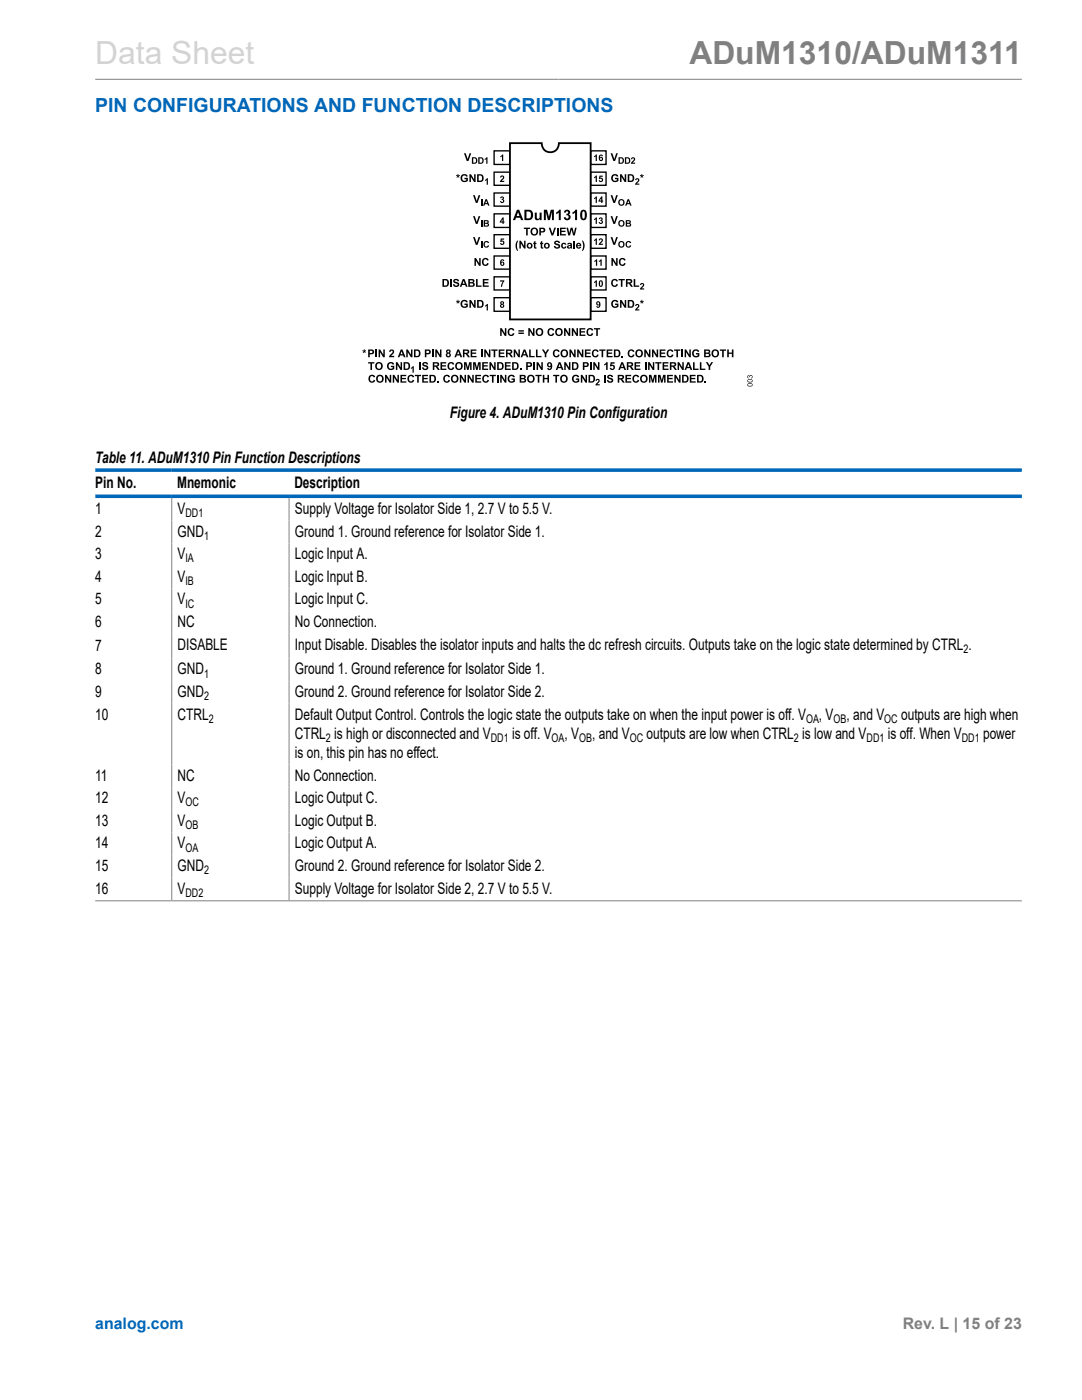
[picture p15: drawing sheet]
<svg xmlns="http://www.w3.org/2000/svg" width="216mm" height="279mm" viewBox="0 0 216 279" stroke-linecap="round" stroke-linejoin="round" font-family="sans-serif">
<defs><g id="words">
<text font-size="6.3" fill="#d3d3d3" x="19" y="12.7">Data Sheet</text>
<text font-size="6.3" fill="#808080" x="137.6" y="12.7">ADuM1310/ADuM1311</text>
<text font-size="3.9" fill="#0067b8" x="19" y="22.3">PIN CONFIGURATIONS AND FUNCTION DESCRIPTIONS</text>
<g font-size="3.2">
<text x="89.8" y="83.4">Figure 4. ADuM1310 Pin Configuration</text>
<text x="19" y="92.5">Table 11. ADuM1310 Pin Function Descriptions</text>
<text x="19" y="97.4">Pin No.</text>
<text x="35.3" y="97.4">Mnemonic</text>
<text x="58.7" y="97.4">Description</text>
<text x="19" y="102.6">1</text>
<text x="19" y="107.1">2</text>
<text x="35.4" y="102.6">V</text>
<text x="35.4" y="107.1">GND</text>
<text x="58.8" y="107.1">Ground 1. Ground reference for Isolator Side 1.</text>
<text x="58.8" y="102.6">Supply Voltage for Isolator Side 1, 2.7 V to 5.5 V.</text>
<text x="19" y="111.6">3</text>
<text x="35.4" y="111.6">V</text>
<text x="58.8" y="111.6">Logic Input A.</text>
<text x="19" y="116.1">4</text>
<text x="35.4" y="116.1">V</text>
<text x="58.8" y="116.1">Logic Input B.</text>
<text x="19" y="120.6">5</text>
<text x="19" y="125.1">6</text>
<text x="35.4" y="120.6">V</text>
<text x="35.4" y="125.1">NC</text>
<text x="58.8" y="120.6">Logic Input C.</text>
<text x="58.8" y="125.1">No Connection.</text>
<text x="19" y="129.9">7</text>
<text x="35.4" y="129.7">DISABLE</text>
<text x="58.8" y="129.7">Input Disable. Disables the isolator inputs and halts the dc refresh circuits. Outputs take on the logic state determined by CTRL .</text>
<text x="19" y="134.6">8</text>
<text x="35.4" y="134.6">GND</text>
<text x="58.8" y="134.6">Ground 1. Ground reference for Isolator Side 1.</text>
<text x="19" y="143.6">10</text>
<text x="19" y="139.1">9</text>
<text x="35.4" y="143.6">CTRL</text>
<text x="35.4" y="139.1">GND</text>
<text x="58.8" y="139.1">Ground 2. Ground reference for Isolator Side 2.</text>
<text x="58.8" y="143.6">Default Output Control. Controls the logic state the outputs take on when the input power is off. V</text>
<text x="163.4" y="143.6">, V</text>
<text x="168.9" y="143.6">, and V</text>
<text x="179.8" y="143.6">outputs are high when</text>
<text x="58.8" y="147.4">CTRL is high or disconnected and V</text>
<text x="102.2" y="147.4">is off. V</text>
<text x="112.7" y="147.4">, V</text>
<text x="118.1" y="147.4">, and V</text>
<text x="129" y="147.4">outputs are low when CTRL is low and V</text>
<text x="177.1" y="147.4">is off. When V</text>
<text x="196.2" y="147.4">power</text>
<text x="19" y="155.8">11</text>
<text x="35.4" y="155.8">NC</text>
<text x="58.8" y="151.3">is on, this pin has no effect.</text>
<text x="58.8" y="155.8">No Connection.</text>
<text x="19" y="160.3">12</text>
<text x="35.4" y="160.3">V</text>
<text x="58.8" y="160.3">Logic Output C.</text>
<text x="19" y="164.8">13</text>
<text x="35.4" y="164.8">V</text>
<text x="58.8" y="164.8">Logic Output B.</text>
<text x="19" y="169.3">14</text>
<text x="19" y="173.8">15</text>
<text x="35.4" y="169.3">V</text>
<text x="35.4" y="173.8">GND</text>
<text x="58.8" y="169.3">Logic Output A.</text>
<text x="58.8" y="173.8">Ground 2. Ground reference for Isolator Side 2.</text>
<text x="19" y="178.3">16</text>
<text x="35.4" y="178.3">V</text>
<text x="58.8" y="178.3">Supply Voltage for Isolator Side 2, 2.7 V to 5.5 V.</text>
</g>
<text font-size="3.2" fill="#0067b8" x="19" y="265.3">analog.com</text>
<text font-size="3.2" fill="#808080" x="180.1" y="265.3">Rev. L | 15 of 23</text>
<g font-size="2.4">
<text x="37" y="103.2">DD1</text>
<text x="40.7" y="107.7">1</text>
<text x="37" y="112.2">IA</text>
<text x="37" y="116.8">IB</text>
<text x="37" y="121.3">IC</text>
<text x="192.2" y="130.3">2</text>
<text x="40.7" y="135.2">1</text>
<text x="40.7" y="139.8">2</text>
<text x="41.6" y="144.3">2</text>
<text x="65" y="148.1">2</text>
<text x="97.9" y="148.1">DD1</text>
<text x="110.1" y="148.1">OA</text>
<text x="115.6" y="148.1">OB</text>
<text x="125.7" y="148.1">OC</text>
<text x="158.4" y="148.1">2</text>
<text x="160.8" y="144.3">OA</text>
<text x="166.3" y="144.3">OB</text>
<text x="172.9" y="148.1">DD1</text>
<text x="176.5" y="144.3">OC</text>
<text x="191.9" y="148.1">DD1</text>
<text x="37" y="160.9">OC</text>
<text x="37" y="165.4">OB</text>
<text x="37" y="170">OA</text>
<text x="37" y="179">DD2</text>
<text x="40.7" y="174.5">2</text>
</g>
</g></defs>
<path d="M19 15.8h184.9" fill="none" stroke="#808080" stroke-width=".2"/>
<path d="M98.6 30.1h3.2v2.7h-3.2z" fill="#fff"/>
<path d="M98.6 30.1h3.2v2.7h-3.2z" fill="none" stroke="#000" stroke-width=".27"/>
<g fill="#000">
<path d="M92.6 30.6h.3l.4 1.1 .4-1.1h.3l-.5 1.5h-.4zM96.7 31.7l.4-.3h.2v1.3h-.3v-1l-.3 .2zM99.8 31.2l.4-.4h.2v1.3h-.2v-.9l-.4 .2z"/>
<path d="M94.2 31.4h.4a.65 .65 0 0 1 .6 .6 .65 .65 0 0 1-.5 .7h-.5zM94.4 31.6v.9a.44 .44 0 0 0 .6-.5 .44 .44 0 0 0-.6-.4z"/>
<path d="M95.4 31.4h.5a.65 .65 0 0 1 .6 .6 .65 .65 0 0 1-.6 .7h-.5zM95.7 31.6v.9a.44 .44 0 0 0 .5-.5 .44 .44 0 0 0-.5-.4z"/>
</g>
<path d="M98.6 34.4h3.2v2.6h-3.2z" fill="#fff"/>
<path d="M98.6 34.4h3.2v2.6h-3.2z" fill="none" stroke="#000" stroke-width=".27"/>
<g fill="#000">
<path d="M91.1 34.9l.2 .1v-.3h.2l-.1 .3 .3-.1 .1 .2-.3 .1 .2 .2-.2 .1-.1-.3-.2 .3-.1-.1 .2-.2-.3-.1zM92.1 34.9a.73 .73 0 0 1 1.2 .3l-.3 .1a.5 .5 0 0 0-.6-.1 .5 .5 0 0 0-.2 .7 .5 .5 0 0 0 .7 .1l.1-.2h-.3v-.3h.6v.6a.85 .85 0 0 1-1.2 .1 .85 .85 0 0 1 0-1.3zM93.7 34.8h.3l.6 1v-1h.3v1.5h-.3l-.6-1v1h-.3zM96.8 35.9l.3-.3h.3v1.3h-.3v-1l-.3 .2zM99.9 35.1a.47 .47 0 0 1 .7 .2 .47 .47 0 0 1-.4 .7l-.1 .1h.5v.2h-.9l.1-.2a.71 .71 0 0 0 .5-.8l-.5 .1z"/>
<path d="M95.2 34.8h.6a.78 .78 0 0 1 .7 .7 .78 .78 0 0 1-.7 .8h-.6zM95.5 35v1.1a.53 .53 0 0 0 .7-.6 .53 .53 0 0 0-.7-.5z"/>
</g>
<path d="M98.6 38.5h3.2v2.6h-3.2z" fill="#fff"/>
<path d="M98.6 38.5h3.2v2.6h-3.2z" fill="none" stroke="#000" stroke-width=".27"/>
<g fill="#000">
<path d="M94.4 39h.3l.4 1.1 .4-1.1h.3l-.5 1.5h-.4zM96 39.8h.2v1.2h-.2zM99.9 39.3a.35 .35 0 0 1 .5 0 .35 .35 0 0 1 0 .5 .41 .41 0 0 1 0 .7 .41 .41 0 0 1-.6-.3l.2-.1a.2 .2 0 0 0 .3 .2 .2 .2 0 0 0 .1-.3 .2 .2 0 0 0-.3-.1v-.2a.16 .16 0 0 0 .2-.1 .16 .16 0 0 0-.2-.2l-.1 .2-.2-.1z"/>
<path d="M96.9 39.8h.3l.5 1.2h-.3l-.1-.2h-.5l-.1 .2h-.3zM97 40.1l-.2 .4h.4z"/>
</g>
<path d="M98.6 42.7h3.2v2.7h-3.2z" fill="#fff"/>
<path d="M98.6 42.7h3.2v2.7h-3.2z" fill="none" stroke="#000" stroke-width=".27"/>
<g fill="#000">
<path d="M94.4 43.1h.3l.4 1.2 .4-1.2h.3l-.5 1.6h-.4zM96 43.9h.2v1.3h-.2z"/>
<path d="M96.5 43.9l.8 .1a.31 .31 0 0 1 .2 .3 .31 .31 0 0 1-.2 .2 .4 .4 0 0 1 .2 .6 .4 .4 0 0 1-.5 .1h-.5zM96.8 44.1v.3h.5l-.1-.2zM96.8 44.7v.3l.5-.1-.1-.2z"/>
<path d="M100.3 43.4h.2v.8h.2l-.2 .5h-.2v-.3h-.6v-.2zM100.3 43.8l-.3 .4h.3z"/>
</g>
<path d="M117.9 30.1h3v2.7h-3z" fill="#fff"/>
<path d="M117.9 30.1h3v2.7h-3z" fill="none" stroke="#000" stroke-width=".27"/>
<g fill="#000">
<path d="M118.5 31.2l.4-.4h.2v1.3h-.2v-.9l-.4 .2zM121.8 30.6h.4l.4 1.1 .4-1.1h.3l-.6 1.5h-.3zM126 31.5a.47 .47 0 0 1 .7 .2 .47 .47 0 0 1-.4 .6l-.1 .2h.5v.2h-.8l.1-.3a.71 .71 0 0 0 .4-.8l-.5 .2z"/>
<path d="M119.6 31l.5-.1 .2 .3-.4-.1-.2 .3a.42 .42 0 0 1 .6 .3 .42 .42 0 0 1-.4 .5 .42 .42 0 0 1-.4-.5zM119.7 31.7a.25 .25 0 0 0 .5 0 .25 .25 0 0 0-.5 0z"/>
<path d="M123.4 31.4h.5a.65 .65 0 0 1 .6 .6 .65 .65 0 0 1-.6 .7h-.5zM123.7 31.6v.9a.44 .44 0 0 0 .5-.5 .44 .44 0 0 0-.5-.4z"/>
<path d="M124.7 31.4h.5a.65 .65 0 0 1 .6 .6 .65 .65 0 0 1-.6 .7h-.5zM124.9 31.6v.9a.44 .44 0 0 0 .6-.5 .44 .44 0 0 0-.6-.4z"/>
</g>
<path d="M117.9 34.4h3v2.6h-3z" fill="#fff"/>
<path d="M117.9 34.4h3v2.6h-3z" fill="none" stroke="#000" stroke-width=".27"/>
<g fill="#000">
<path d="M118.5 35.3l.4-.3h.2v1.3h-.2v-.9l-.4 .2zM119.6 35h.7v.3h-.5v.2a.43 .43 0 0 1 .5 .3 .43 .43 0 0 1-.3 .5 .43 .43 0 0 1-.5-.3h.2l.1 .1a.22 .22 0 0 0 .3-.1 .22 .22 0 0 0-.1-.3 .22 .22 0 0 0-.3 0h-.2zM122.2 34.9a.73 .73 0 0 1 1.2 .3l-.3 .1a.5 .5 0 0 0-.7-.1 .5 .5 0 0 0-.1 .7 .5 .5 0 0 0 .6 .1l.2-.2-.4-.1v-.2h.7v.6a.85 .85 0 0 1-1.2 .1 .85 .85 0 0 1 0-1.3zM123.7 34.8h.3l.7 1v-1h.3v1.5h-.4l-.6-1v1h-.3zM126.9 35.7a.47 .47 0 0 1 .7 .2 .47 .47 0 0 1-.4 .6l-.1 .1h.5v.3h-.9l.1-.3a.71 .71 0 0 0 .5-.8l-.6 .1zM127.8 34.9l.2 .1v-.3h.2l-.1 .3 .3-.1 .1 .2-.3 .1 .2 .2-.2 .1-.1-.3-.2 .3-.1-.1 .2-.2-.3-.1z"/>
<path d="M125.3 34.8h.5a.78 .78 0 0 1 .8 .7 .78 .78 0 0 1-.8 .8h-.5zM125.6 35v1.1a.53 .53 0 0 0 .6-.6 .53 .53 0 0 0-.6-.5z"/>
</g>
<path d="M117.9 38.5h3v2.6h-3z" fill="#fff"/>
<path d="M117.9 38.5h3v2.6h-3z" fill="none" stroke="#000" stroke-width=".27"/>
<g fill="#000">
<path d="M118.5 39.5l.4-.3h.2v1.3h-.2v-.9l-.4 .2zM121.8 39h.4l.4 1.1 .4-1.1h.3l-.6 1.5h-.3z"/>
<path d="M120 39.2h.2v.8h.2l-.2 .5h-.2v-.3h-.6v-.2zM120 39.6l-.3 .4h.3z"/>
<path d="M123.4 40.4a.66 .66 0 0 1 1.3 0 .66 .66 0 0 1-1.3 0zM123.7 40.1a.41 .41 0 0 0 0 .6 .41 .41 0 0 0 .6-.1v-.5l-.3-.1z"/>
<path d="M125.2 39.8h.3l.5 1.2h-.2l-.2-.2h-.5l-.1 .2h-.3zM125.4 40.1l-.2 .4h.4z"/>
</g>
<path d="M117.9 42.7h3v2.7h-3z" fill="#fff"/>
<path d="M117.9 42.7h3v2.7h-3z" fill="none" stroke="#000" stroke-width=".27"/>
<g fill="#000">
<path d="M118.5 43.7l.4-.3h.2v1.3h-.2v-1l-.4 .2zM119.6 43.5a.35 .35 0 0 1 .5 0 .35 .35 0 0 1 0 .5 .41 .41 0 0 1 0 .7 .41 .41 0 0 1-.6-.4h.2a.2 .2 0 0 0 .3 .1 .2 .2 0 0 0 .1-.2 .2 .2 0 0 0-.3-.1v-.2a.16 .16 0 0 0 .2-.1 .16 .16 0 0 0-.1-.2l-.2 .2-.2-.1zM121.8 43.1h.4l.4 1.2 .4-1.2h.3l-.6 1.6h-.3z"/>
<path d="M123.4 44.6a.66 .66 0 0 1 1.3 0 .66 .66 0 0 1-1.3 0zM123.7 44.2a.41 .41 0 0 0 0 .7 .41 .41 0 0 0 .6-.1v-.6l-.3-.1z"/>
<path d="M124.9 43.9l.8 .1a.31 .31 0 0 1 .2 .3 .31 .31 0 0 1-.2 .2 .4 .4 0 0 1 .2 .6 .4 .4 0 0 1-.6 .1h-.4zM125.1 44.1v.3h.5v-.2zM125.1 44.7v.3l.6-.1-.1-.2z"/>
</g>
<path d="M98.6 46.8h3.2v2.8h-3.2z" fill="#fff"/>
<path d="M98.6 46.8h3.2v2.8h-3.2z" fill="none" stroke="#000" stroke-width=".27"/>
<path d="M94.4 47.3h.3l.4 1.2 .4-1.2h.3l-.5 1.6h-.4zM96 48.1h.2v1.3h-.2zM96.6 48.3l.7-.2 .3 .4h-.3l-.1-.1a.4 .4 0 0 0-.5 .4 .4 .4 0 0 0 .5 .3l.1-.2 .3 .1a.63 .63 0 0 1-1 .3 .63 .63 0 0 1 0-1zM99.9 47.6h.7v.2h-.5v.2a.43 .43 0 0 1 .5 .4 .43 .43 0 0 1-.3 .5 .43 .43 0 0 1-.5-.4h.2l.1 .1a.22 .22 0 0 0 .3-.1 .22 .22 0 0 0-.1-.2 .22 .22 0 0 0-.3 0h-.2z" fill="#000"/>
<path d="M117.9 46.8h3v2.8h-3z" fill="#fff"/>
<path d="M117.9 46.8h3v2.8h-3z" fill="none" stroke="#000" stroke-width=".27"/>
<g fill="#000">
<path d="M118.5 47.9l.4-.3h.2v1.3h-.2v-1l-.4 .2zM119.6 47.7a.47 .47 0 0 1 .7 .2 .47 .47 0 0 1-.4 .6l-.1 .1h.5v.3h-.9l.1-.3a.71 .71 0 0 0 .5-.8l-.5 .2zM121.8 47.3h.4l.4 1.2 .4-1.2h.3l-.6 1.6h-.3zM125 48.3l.6-.2 .3 .4h-.2l-.1-.1a.4 .4 0 0 0-.5 .4 .4 .4 0 0 0 .5 .3l.1-.2 .2 .1a.63 .63 0 0 1-.9 .3 .63 .63 0 0 1 0-1z"/>
<path d="M123.4 48.8a.66 .66 0 0 1 1.3 0 .66 .66 0 0 1-1.3 0zM123.7 48.4a.41 .41 0 0 0 0 .7 .41 .41 0 0 0 .6-.1v-.6l-.3-.1z"/>
</g>
<path d="M98.6 51.1h3.2v2.6h-3.2z" fill="#fff"/>
<path d="M98.6 51.1h3.2v2.6h-3.2z" fill="none" stroke="#000" stroke-width=".27"/>
<g fill="#000">
<path d="M94.7 51.5h.3l.6 1v-1h.3v1.6h-.3l-.6-1.1v1.1h-.3zM96.4 51.7a.68 .68 0 0 1 1.1 .2l-.3 .1-.1-.2a.48 .48 0 0 0-.6 .5 .48 .48 0 0 0 .6 .4l.1-.2 .3 .1a.74 .74 0 0 1-1.1 .4 .74 .74 0 0 1-.2-1.2z"/>
<path d="M99.9 51.9l.5-.1 .2 .3-.4-.1-.2 .3a.42 .42 0 0 1 .6 .3 .42 .42 0 0 1-.4 .5 .42 .42 0 0 1-.4-.5zM100.1 52.6a.21 .21 0 0 0 .4 0 .21 .21 0 0 0-.4 0z"/>
</g>
<path d="M117.9 51.1h3v2.6h-3z" fill="#fff"/>
<path d="M117.9 51.1h3v2.6h-3z" fill="none" stroke="#000" stroke-width=".27"/>
<path d="M118.6 52.1l.4-.4h.2v1.3h-.3v-.9l-.3 .2zM119.5 52.1l.4-.4h.2v1.3h-.3v-.9l-.3 .2zM122 51.5h.3l.6 1v-1h.3v1.6h-.3l-.6-1.1v1.1h-.3zM123.7 51.7a.68 .68 0 0 1 1.1 .2l-.3 .1-.1-.2a.48 .48 0 0 0-.6 .5 .48 .48 0 0 0 .6 .4l.1-.2 .3 .1a.74 .74 0 0 1-1 .4 .74 .74 0 0 1-.2-1.2z" fill="#000"/>
<path d="M98.6 55.2h3.2v2.7h-3.2z" fill="#fff"/>
<path d="M98.6 55.2h3.2v2.7h-3.2z" fill="none" stroke="#000" stroke-width=".27"/>
<g fill="#000">
<path d="M89.8 55.7h.3v1.5h-.3zM90.6 55.8a.64 .64 0 0 1 1 .3h-.3a.25 .25 0 0 0-.3-.2 .25 .25 0 0 0-.2 .3 .74 .74 0 0 1 .8 .7 .66 .66 0 0 1-.7 .4 .66 .66 0 0 1-.5-.6h.3a.29 .29 0 0 0 .3 .3 .29 .29 0 0 0 .2-.3 .68 .68 0 0 1-.7-.8zM95 55.7h.3v1.3h.8v.2h-1.1zM96.3 55.7h1.2v.2h-.9v.4h.8v.3h-.8v.4h.9v.2h-1.2zM99.8 56h.8l-.4 1.2h-.2v-.1l.3-.9h-.5z"/>
<path d="M88.3 55.7h.6a.78 .78 0 0 1 .7 .8 .78 .78 0 0 1-.7 .7h-.6zM88.6 55.9v1.1a.53 .53 0 0 0 .7-.5 .53 .53 0 0 0-.7-.6z"/>
<path d="M92.3 55.7h.4l.6 1.5h-.3l-.2-.3h-.6l-.1 .3h-.4zM92.5 56l-.2 .6h.4z"/>
<path d="M93.4 55.7h.7a.41 .41 0 0 1 .5 .2 .41 .41 0 0 1-.1 .5 .48 .48 0 0 1 .2 .7 .48 .48 0 0 1-.7 .1h-.6zM93.8 55.9v.4h.3a.19 .19 0 0 0 .3-.2 .19 .19 0 0 0-.3-.1zM93.8 56.6v.4h.4a.21 .21 0 0 0 .2-.2 .21 .21 0 0 0-.2-.2z"/>
</g>
<path d="M117.9 55.2h3v2.7h-3z" fill="#fff"/>
<path d="M117.9 55.2h3v2.7h-3z" fill="none" stroke="#000" stroke-width=".27"/>
<g fill="#000">
<path d="M118.5 56.3l.4-.4h.2v1.3h-.2v-.9l-.4 .2zM122.1 55.9a.68 .68 0 0 1 1.2 .2l-.3 .1-.1-.2a.48 .48 0 0 0-.6 .5 .48 .48 0 0 0 .6 .4l.1-.2 .3 .1a.74 .74 0 0 1-1.1 .4 .74 .74 0 0 1-.2-1.2zM123.4 55.7h1.3v.2h-.5v1.3h-.3v-1.3h-.5zM126.4 55.7h.4v1.3h.7v.2h-1.1zM127.8 56.6a.47 .47 0 0 1 .7 .2 .47 .47 0 0 1-.3 .6l-.1 .2 .4-.1v.3h-.8l.1-.3a.71 .71 0 0 0 .4-.8l-.5 .2z"/>
<path d="M119.6 56.1a.52 .52 0 0 1 .7 0 .52 .52 0 0 1 0 .7 .44 .44 0 0 1-.6 .4 .44 .44 0 0 1-.2-.6zM119.8 56.2v.1a.49 .49 0 0 0 .1 .7l.1-.1a.57 .57 0 0 0-.1-.8z"/>
<path d="M124.9 55.7h.7a.45 .45 0 0 1 .6 .3 .45 .45 0 0 1-.4 .6l.5 .6h-.4l-.4-.5-.2-.1-.1 .6h-.3zM125.2 55.9v.4h.4a.2 .2 0 0 0 .2-.2 .2 .2 0 0 0-.2-.1z"/>
</g>
<path d="M98.6 59.4h3.2v2.7h-3.2z" fill="#fff"/>
<path d="M98.6 59.4h3.2v2.7h-3.2z" fill="none" stroke="#000" stroke-width=".27"/>
<g fill="#000">
<path d="M91.1 60l.2 .1v-.3h.2l-.1 .3 .3-.1 .1 .2-.3 .1 .2 .2-.2 .1-.1-.3-.2 .3-.1-.1 .2-.2-.3-.1zM92.1 60a.74 .74 0 0 1 1.2 .3l-.3 .1a.5 .5 0 0 0-.6-.1 .5 .5 0 0 0-.2 .6 .5 .5 0 0 0 .7 .2l.1-.2h-.3v-.3h.6v.6a.85 .85 0 0 1-1.2 .1 .85 .85 0 0 1 0-1.3zM93.7 59.9h.3l.6 1v-1h.3v1.5h-.3l-.6-1v1h-.3zM96.8 61l.3-.3h.3v1.3h-.3v-1l-.3 .2z"/>
<path d="M95.2 59.9h.6a.78 .78 0 0 1 .7 .7 .78 .78 0 0 1-.7 .8h-.6zM95.5 60.1v1.1a.53 .53 0 0 0 .7-.6 .53 .53 0 0 0-.7-.5z"/>
<path d="M99.9 60.2a.36 .36 0 0 1 .6 0 .36 .36 0 0 1-.1 .5 .39 .39 0 0 1 .1 .6 .39 .39 0 0 1-.6 0 .39 .39 0 0 1 .1-.6l-.2-.2zM100 61a.2 .2 0 0 0 .4 0 .2 .2 0 0 0-.4 0zM100 60.5a.2 .2 0 0 0 .4 0 .2 .2 0 0 0-.4 0z"/>
</g>
<path d="M117.9 59.4h3v2.7h-3z" fill="#fff"/>
<path d="M117.9 59.4h3v2.7h-3z" fill="none" stroke="#000" stroke-width=".27"/>
<g fill="#000">
<path d="M99.8 65.5h.3l.6 1v-1h.3v1.5h-.3l-.6-1v1h-.3zM101.5 65.7a.68 .68 0 0 1 1.1 .2l-.3 .1-.1-.2a.48 .48 0 0 0-.6 .5 .48 .48 0 0 0 .6 .4l.1-.2 .3 .1a.74 .74 0 0 1-1 .4 .74 .74 0 0 1-.2-1.2zM105.4 65.5h.3l.7 1v-1h.2v1.5h-.3l-.6-1v1h-.3zM109.4 65.7a.68 .68 0 0 1 1.2 .2l-.3 .1-.1-.2a.48 .48 0 0 0-.6 .5 .48 .48 0 0 0 .6 .4l.1-.2 .3 .1a.74 .74 0 0 1-1.1 .4 .74 .74 0 0 1-.2-1.2zM112.6 65.5h.3l.6 1v-1h.3v1.5h-.3l-.7-1v1h-.2zM114.1 65.5h.3l.6 1v-1h.3v1.5h-.3l-.6-1v1h-.3zM115.6 65.5h1.2v.3h-.9v.3h.8v.3h-.8v.4h.9v.2h-1.2zM117.2 65.7a.68 .68 0 0 1 1.2 .2l-.3 .1-.2-.2a.48 .48 0 0 0-.6 .5 .48 .48 0 0 0 .6 .4l.2-.2 .3 .1a.74 .74 0 0 1-1.1 .4 .74 .74 0 0 1-.2-1.2zM118.5 65.5h1.2v.2h-.4v1.3h-.3v-1.3h-.5zM122.2 60a.74 .74 0 0 1 1.2 .3l-.3 .1a.5 .5 0 0 0-.7-.1 .5 .5 0 0 0-.1 .7 .5 .5 0 0 0 .6 .1l.2-.2h-.4v-.3h.7v.6a.85 .85 0 0 1-1.2 .1 .85 .85 0 0 1 0-1.3zM123.7 59.9h.3l.7 1v-1h.3v1.5h-.4l-.6-1v1h-.3zM126.9 60.8a.47 .47 0 0 1 .7 .2 .47 .47 0 0 1-.4 .6l-.1 .1h.5v.3h-.9l.1-.3a.71 .71 0 0 0 .5-.8l-.6 .1z"/>
<path d="M127.8 60l.2 .1v-.3h.2l-.1 .3 .3-.1 .1 .2-.3 .1 .2 .2-.2 .1-.1-.3-.2 .3-.1-.1 .2-.2-.3-.1z"/>
<path d="M125.3 59.9h.5a.78 .78 0 0 1 .8 .7 .78 .78 0 0 1-.8 .8h-.5zM125.6 60.1v1.1a.53 .53 0 0 0 .6-.6 .53 .53 0 0 0-.6-.5z"/>
<path d="M103.4 65.9h1.1v.3h-1.1zM103.4 66.4h1.1v.2h-1.1z"/>
<path d="M106.9 66.3a.8 .8 0 0 1 1.6 0 .8 .8 0 0 1-1.6 0zM107.3 65.9l-.1 .4a.44 .44 0 0 0 .4 .5 .44 .44 0 0 0 .5-.5 .43 .43 0 0 0-.2-.5 .43 .43 0 0 0-.6 .1z"/>
<path d="M110.8 66.3a.8 .8 0 0 1 1.6 0 .8 .8 0 0 1-1.6 0zM111.2 65.9l-.1 .4a.44 .44 0 0 0 .4 .5 .44 .44 0 0 0 .5-.5 .43 .43 0 0 0-.3-.5 .43 .43 0 0 0-.5 .1z"/>
<path d="M119.1 60.2a.53 .53 0 0 1 .6 .1 .53 .53 0 0 1 .1 .7 .42 .42 0 0 1-.4 .4 .42 .42 0 0 1-.4-.3l.4 .1 .2-.3a.4 .4 0 0 1-.6-.1 .4 .4 0 0 1 .1-.6zM119.2 60.4v.3l.2 .1 .1-.3z"/>
</g>
<path d="M101.8 28.6h6.3a1.72 1.72 0 0 0 1.7 1.8 1.72 1.72 0 0 0 1.7-1.8h6.4v35.1h-16.1z" fill="#fff"/>
<path d="M101.8 28.6h6.3a1.72 1.72 0 0 0 1.7 1.8 1.72 1.72 0 0 0 1.7-1.8h6.4v35.1h-16.1z" fill="none" stroke="#000" stroke-width=".36"/>
<g fill="#000">
<path d="M103.2 48h.2l-.2 1 .2 1.1h-.2a1.72 1.72 0 0 1 0-2.1zM103.6 48h.3l.7 1.1v-1.1h.3v1.6h-.3l-.7-1v1h-.3zM104.5 45.4h1.3v.3h-.5v1.3h-.3v-1.3h-.5zM106.5 48.2l.3-.1v.4h.2v.2h-.2v.6h.2l.1 .3-.5-.1-.1-.8h-.1zM106.7 42.4h.4v1a.28 .28 0 0 0 .3 .3 .28 .28 0 0 0 .3-.4v-.9h.4v1.5h-.4v-.2a.54 .54 0 0 1-.6 .2 .54 .54 0 0 1-.4-.5zM107.9 48.2l.3-.1v.4h.2v.2h-.2v.6h.2v.3l-.5-.1v-.8h-.1zM108.5 41.9h.6l.4 1.4 .4-1.4h.6v2h-.4v-1.6l-.4 1.6h-.4l-.4-1.6v1.6h-.4zM109.5 45.4h.3l.4 1.2 .4-1.2h.3l-.5 1.6h-.4zM110.7 48.1a.64 .64 0 0 1 1 .4h-.3a.25 .25 0 0 0-.2-.3 .25 .25 0 0 0-.3 .3 .74 .74 0 0 1 .9 .8 .66 .66 0 0 1-.7 .3 .66 .66 0 0 1-.6-.5h.3a.29 .29 0 0 0 .3 .3 .29 .29 0 0 0 .3-.4 .68 .68 0 0 1-.8-.8zM111.1 45.4h.3v1.6h-.3zM111.7 45.4h1.2v.3h-.9v.3h.8v.3h-.8v.4h.9v.3h-1.2zM111 42.4l.6-.6h.3v2.1h-.4v-1.5l-.5 .3z"/>
<path d="M112.7 42a.56 .56 0 0 1 .9 0 .56 .56 0 0 1-.1 .8 .65 .65 0 0 1 0 1.1 .65 .65 0 0 1-1-.5l.4-.1a.31 .31 0 0 0 .4 .2 .31 .31 0 0 0 .2-.4 .31 .31 0 0 0-.5-.1v-.3a.25 .25 0 0 0 .4-.2 .25 .25 0 0 0-.3-.3l-.2 .3-.4-.1zM112.1 48.6a.54 .54 0 0 1 .9 .2l-.3 .1-.1-.2a.31 .31 0 0 0-.4 .4 .31 .31 0 0 0 .5 .2l.3-.1a.57 .57 0 0 1-.8 .3 .57 .57 0 0 1-.1-.9zM113 45.4h.3l.3 1.1 .3-1.1h.3l.3 1.1 .3-1.1h.3l-.4 1.6h-.3l-.4-1.2-.3 1.2h-.3zM114.4 48h.3v1.6h-.3zM114.2 42.4l.6-.6h.3l.1 2.1h-.4v-1.5l-.6 .3zM116.1 48h.2l.3 .8v.7l-.3 .6h-.2l.3-1.1zM72.4 69.9l.2 .1v-.3h.2l-.1 .3 .3-.1 .1 .2h-.3l.2 .2-.2 .2-.1-.3-.2 .3-.1-.2 .2-.2h-.3zM73.5 72.3h1.2v.2h-.5v1.3h-.3v-1.3h-.4zM73.7 75a.68 .68 0 0 1 1.2 .2l-.3 .1-.2-.2a.48 .48 0 0 0-.6 .5 .48 .48 0 0 0 .6 .4l.2-.2 .3 .1a.74 .74 0 0 1-1.1 .4 .74 .74 0 0 1-.2-1.1zM74.9 69.7h.3v1.6h-.3zM75.5 69.7h.4l.6 1.1v-1.1h.3v1.6h-.3l-.7-1v1h-.3zM76.8 74.8h.3l.7 1v-1h.3v1.6h-.4l-.6-1v1h-.3z"/>
<path d="M77.4 72.5a.74 .74 0 0 1 1.3 .2l-.4 .1a.5 .5 0 0 0-.6-.1 .5 .5 0 0 0-.1 .7 .5 .5 0 0 0 .6 .2l.2-.3h-.4v-.3h.7v.6a.85 .85 0 0 1-1.2 .1 .85 .85 0 0 1-.1-1.2zM78.4 74.8h.3l.6 1v-1h.3v1.6h-.3l-.6-1v1h-.3zM77.8 69.8a.53 .53 0 0 1 .8 .2 .53 .53 0 0 1-.3 .8l-.2 .2h.6v.3h-1.1l.2-.4a.73 .73 0 0 0 .5-.9l-.7 .2zM79 72.3h.3l.6 1v-1h.3v1.5h-.3l-.6-1v1h-.3zM79.9 74.8h1.2v.3h-.9v.3h.8v.3h-.8v.4h.9v.3h-1.2zM81.1 69.7h.3l.6 1.1v-1.1h.3v1.6h-.3l-.6-1v1h-.3zM81.5 75a.68 .68 0 0 1 1.1 .2l-.3 .1-.1-.2a.48 .48 0 0 0-.6 .5 .48 .48 0 0 0 .6 .4l.1-.2 .4 .1a.74 .74 0 0 1-1.1 .4 .74 .74 0 0 1-.2-1.1zM82 73.4l.4-.3h.2v1.3h-.3v-1l-.3 .2zM82.8 74.8h1.2v.3h-.4v1.3h-.4v-1.3h-.4zM83.6 72.3h.4v1.5h-.4zM84.4 72.4a.64 .64 0 0 1 1 .3h-.3a.25 .25 0 0 0-.3-.2 .25 .25 0 0 0-.2 .3 .74 .74 0 0 1 .8 .7 .66 .66 0 0 1-.6 .4 .66 .66 0 0 1-.6-.6h.3a.29 .29 0 0 0 .3 .3 .29 .29 0 0 0 .3-.4 .68 .68 0 0 1-.8-.7zM84.2 74.8h1.2v.3h-.8v.3h.7v.3h-.7v.4h.8v.3h-1.2z"/>
<path d="M86.2 69.7h.3v1.6h-.3zM86.9 69.7h.3l.6 1.1v-1.1h.3v1.6h-.3l-.7-1v1h-.2zM87.2 76.1h.3v.3h-.3zM87.9 72.3h1.1v.2h-.8v.4h.8v.2h-.8v.5h.9v.2h-1.2zM88.6 75a.68 .68 0 0 1 1.2 .2l-.3 .1-.1-.2a.48 .48 0 0 0-.6 .5 .48 .48 0 0 0 .6 .4l.1-.2 .3 .1a.74 .74 0 0 1-1.1 .4 .74 .74 0 0 1-.2-1.1zM89.5 72.5a.68 .68 0 0 1 1.1 .2l-.3 .1-.1-.2a.48 .48 0 0 0-.6 .4 .48 .48 0 0 0 .6 .5l.1-.2 .3 .1a.74 .74 0 0 1-1 .3 .74 .74 0 0 1-.2-1.1zM91.8 74.8h.3l.6 1v-1h.3v1.6h-.3l-.7-1v1h-.2zM92.6 72.3h.5l.2 1 .3-1h.5v1.5h-.3v-1.2l-.3 1.2h-.3l-.3-1.2v1.2h-.3zM93.3 74.8h.3l.6 1v-1h.3v1.6h-.3l-.6-1v1h-.3zM93.9 69.7h1.2v.3h-.9v.4h.8v.2h-.8v.4h.9v.3h-1.2zM94.4 72.3h.5l.3 1 .2-1h.5v1.5h-.3v-1.2l-.3 1.2h-.3l-.3-1.2v1.2h-.3zM94.8 74.8h1.2v.3h-.9v.3h.8v.3h-.8v.4h.9v.3h-1.2z"/>
<path d="M96 69.7h.3v1.6h-.3zM96.2 72.3h1.2v.2h-.9v.4h.8v.2h-.8v.5h.9v.2h-1.2zM96.6 69.7h.3l.7 1.1v-1.1h.3v1.6h-.4l-.6-1v1h-.3zM96.4 75a.68 .68 0 0 1 1.2 .2l-.3 .1-.2-.2a.48 .48 0 0 0-.6 .5 .48 .48 0 0 0 .6 .4l.2-.2 .3 .1a.74 .74 0 0 1-1.1 .4 .74 .74 0 0 1-.2-1.1zM97.7 72.3h.3l.6 1v-1h.3v1.5h-.3l-.6-1v1h-.3zM97.7 74.8h1.2v.3h-.4v1.3h-.3v-1.3h-.5zM98 69.7h1.3v.3h-.5v1.3h-.3v-1.3h-.5zM99.2 74.8h.3v1.6h-.3zM99.5 69.7h1.2v.3h-.9v.4h.8v.2h-.8v.4h.9v.3h-1.2zM99.8 74.8h.3l.6 1v-1h.3v1.6h-.3l-.6-1v1h-.3zM100.7 72.3h1.2v.2h-.8v.4h.7v.2h-.7v.5h.8v.2h-1.2zM101.5 75a.74 .74 0 0 1 1.2 .2l-.3 .1a.5 .5 0 0 0-.6-.1 .5 .5 0 0 0-.2 .7 .5 .5 0 0 0 .7 .2l.1-.3h-.3v-.3h.6v.7a.85 .85 0 0 1-1.2 0 .85 .85 0 0 1 0-1.2z"/>
<path d="M102.5 69.7h.3l.6 1.1v-1.1h.3v1.6h-.3l-.6-1v1h-.3zM103.7 73.5h.3v.3h-.3zM105.6 69.8h.3v1.2h.8v.3h-1.1zM106.4 72.3h.3v1.5h-.3zM106.9 69.8h.4v1.2h.7v.3h-1.1zM107.1 72.3h.3l.6 1v-1h.3v1.5h-.3l-.6-1v1h-.3zM106.8 74.8h1.3v.3h-.5v1.3h-.3v-1.3h-.5zM108.3 74.8h.3v.6h.6v-.6h.4v1.6h-.4v-.7h-.6v.7h-.3zM108.1 69.7h.4l.4 .7 .3-.7h.4l-.6 .9v.7h-.3v-.7zM110.4 74.8h1.2v.3h-.5v1.3h-.3v-1.3h-.4zM110.5 69.9a.68 .68 0 0 1 1.2 .3h-.3l-.2-.1a.48 .48 0 0 0-.6 .4 .48 .48 0 0 0 .6 .5l.2-.3 .3 .1a.74 .74 0 0 1-1.1 .4 .74 .74 0 0 1-.2-1.1zM112.6 72.3h.3l.6 1v-1h.3v1.5h-.3l-.6-1v1h-.3z"/>
<path d="M113.6 69.7h.3l.7 1.1v-1.1h.3v1.6h-.4l-.6-1v1h-.3zM114.4 75a.74 .74 0 0 1 1.2 .2l-.4 .1a.5 .5 0 0 0-.6-.1 .5 .5 0 0 0-.1 .7 .5 .5 0 0 0 .6 .2l.2-.3h-.4v-.3h.7v.7a.85 .85 0 0 1-1.2 0 .85 .85 0 0 1 0-1.2zM115.2 69.7h.3l.6 1.1v-1.1h.3v1.6h-.3l-.6-1v1h-.3zM115.9 74.8h.3l.6 1v-1h.3v1.6h-.3l-.6-1v1h-.3zM116.7 69.7h1.2v.3h-.9v.4h.8v.2h-.8v.4h.9v.3h-1.2zM117.7 72.3h.4v1.5h-.4zM118.4 72.3h.3l.6 1v-1h.3v1.5h-.3l-.6-1v1h-.3zM118.3 69.9a.68 .68 0 0 1 1.1 .3h-.3l-.1-.1a.48 .48 0 0 0-.6 .4 .48 .48 0 0 0 .6 .5l.1-.3 .4 .1a.74 .74 0 0 1-1.1 .4 .74 .74 0 0 1-.2-1.1zM119 75.7a.47 .47 0 0 1 .7 .2 .47 .47 0 0 1-.4 .7l-.1 .1h.5v.2h-.9l.1-.2a.71 .71 0 0 0 .5-.8l-.6 .1zM119.6 69.7h1.2v.3h-.4v1.3h-.4v-1.3h-.4zM120.5 74.8h.4v1.6h-.4zM121 69.7h1.2v.3h-.8v.4h.7v.2h-.7v.4h.8v.3h-1.2z"/>
<path d="M121.3 74.9a.64 .64 0 0 1 1 .4h-.3a.25 .25 0 0 0-.3-.3 .25 .25 0 0 0-.2 .3 .74 .74 0 0 1 .8 .7 .66 .66 0 0 1-.6 .4 .66 .66 0 0 1-.6-.5l.3-.1a.29 .29 0 0 0 .3 .4 .29 .29 0 0 0 .3-.4 .68 .68 0 0 1-.8-.8zM120.6 72.7l.4-.4h.2v1.5h-.3v-1.1l-.3 .2zM121.9 72.3h.7v.3h-.5l-.1 .2a.52 .52 0 0 1 .7 .4 .52 .52 0 0 1-.4 .7 .52 .52 0 0 1-.6-.5h.3v.2a.26 .26 0 0 0 .4-.3 .27 .27 0 0 0-.5-.2h-.2zM124 71h.3v.3h-.3zM124.8 74.8h1.1v.3h-.8v.3h.8v.3h-.8v.4h.9v.3h-1.2zM125.4 69.9a.68 .68 0 0 1 1.2 .3h-.3l-.1-.1a.48 .48 0 0 0-.6 .4 .48 .48 0 0 0 .6 .5l.1-.3 .3 .1a.74 .74 0 0 1-1.1 .4 .74 .74 0 0 1-.2-1.1zM126.6 72.3h1.2v.2h-.9v.4h.8v.2h-.8v.5h.9v.2h-1.2zM126.4 75a.68 .68 0 0 1 1.1 .2l-.3 .1-.1-.2a.48 .48 0 0 0-.6 .5 .48 .48 0 0 0 .6 .4l.1-.2 .3 .1a.74 .74 0 0 1-1 .4 .74 .74 0 0 1-.2-1.1zM128.6 69.7h.3l.6 1.1v-1.1h.3v1.6h-.3l-.6-1v1h-.3zM128.7 72.3h.3v1.5h-.3zM129.3 72.3h.3l.7 1v-1h.3v1.5h-.4l-.6-1v1h-.3zM129.5 74.8h.5l.2 1.1 .3-1.1h.5v1.6h-.3v-1.3l-.3 1.3h-.3l-.3-1.3v1.3h-.3z"/>
<path d="M130.1 69.7h.3l.6 1.1v-1.1h.3v1.6h-.3l-.6-1v1h-.3zM130.7 72.3h1.3v.2h-.5v1.3h-.3v-1.3h-.5zM131.3 74.8h.5l.3 1.1 .2-1.1h.5v1.6h-.3v-1.3l-.3 1.3h-.3l-.3-1.3v1.3h-.3zM131.6 69.7h1.2v.3h-.9v.4h.8v.2h-.8v.4h.9v.3h-1.2zM132.2 72.3h1.2v.2h-.9v.4h.8v.2h-.8v.5h.9v.2h-1.2zM133.1 74.8h1.2v.3h-.9v.3h.8v.3h-.8v.4h.9v.3h-1.2zM133.2 69.9a.68 .68 0 0 1 1.2 .3h-.3l-.2-.1a.48 .48 0 0 0-.6 .4 .48 .48 0 0 0 .6 .5l.2-.3 .3 .1a.74 .74 0 0 1-1.1 .4 .74 .74 0 0 1-.2-1.1zM134.6 74.8h.3l.6 1v-1h.3v1.6h-.3l-.6-1v1h-.3zM134.5 69.7h1.2v.3h-.4v1.3h-.3v-1.3h-.5zM135.2 72.3h.3l.6 1v-1h.3v1.5h-.3l-.6-1v1h-.3zM136 69.7h.3v1.6h-.3zM136.6 69.7h.3l.7 1.1v-1.1h.2v1.6h-.3l-.6-1v1h-.3z"/>
<path d="M137.6 74.8h1.2v.3h-.8v.3h.7v.3h-.7v.4h.8v.3h-1.2zM138.3 72.3h.3v1.3h.8v.2h-1.1zM138.3 69.9a.74 .74 0 0 1 1.2 .3h-.3a.5 .5 0 0 0-.6 0 .5 .5 0 0 0-.2 .6 .5 .5 0 0 0 .7 .2l.1-.3h-.3v-.2h.6v.6a.85 .85 0 0 1-1.2 0 .85 .85 0 0 1 0-1.2zM139.6 72.3h.4v1.3h.7v.2h-1.1zM140.6 76.1h.3v.3h-.3zM140.8 72.3h.4l.4 .6 .3-.6h.4l-.6 .9v.6h-.3v-.6zM143.6 69.7h1.3v.3h-.5v1.3h-.3v-1.3h-.5zM145.1 69.7h.3v.7h.6v-.7h.4v1.6h-.4v-.7h-.6v.7h-.3zM149.2 75l.2-.1 .2 .2a.32 .32 0 0 1 .6-.1 .32 .32 0 0 1-.3 .5v-.1a.21 .21 0 0 0 .2-.2 .21 .21 0 0 0-.3-.2 .21 .21 0 0 0-.1 .3h-.2a.18 .18 0 0 0-.1-.3 .18 .18 0 0 0-.2 .2 .18 .18 0 0 0 .2 .2v.1l-.3-.2z"/>
<path d="M103.2 41.9h.4l.8 2h-.4l-.2-.4h-.8l-.2 .4h-.5zM103.4 42.3l-.3 .8h.6z"/>
<path d="M104.6 41.9h.8a1.04 1.04 0 0 1 1 1 1.04 1.04 0 0 1-1 1h-.8zM105.1 42.2v1.4a.71 .71 0 0 0 .8-.7 .71 .71 0 0 0-.8-.7z"/>
<path d="M105.1 49a.6 .6 0 0 1 1.2 0 .6 .6 0 0 1-1.2 0zM105.5 48.8l-.1 .2a.3 .3 0 0 0 .4 .4 .3 .3 0 0 0 .1-.5l-.1-.2z"/>
<path d="M105.9 46.2a.8 .8 0 0 1 1.6 0 .8 .8 0 0 1-1.6 0zM106.3 45.8l-.1 .4a.44 .44 0 0 0 .4 .6 .44 .44 0 0 0 .4-.6 .43 .43 0 0 0-.2-.5 .43 .43 0 0 0-.5 .1z"/>
<path d="M107.6 45.4h.5a.51 .51 0 0 1 .7 .5 .51 .51 0 0 1-.7 .5h-.2v.6h-.3zM107.9 45.7v.4a.33 .33 0 0 0 .4 .1 .33 .33 0 0 0 .2-.4z"/>
<path d="M108.5 49a.6 .6 0 0 1 1.2 0 .6 .6 0 0 1-1.2 0zM108.9 48.8l-.1 .2a.3 .3 0 0 0 .4 .4 .3 .3 0 0 0 .2-.5l-.2-.2z"/>
<path d="M113.3 48.5a.47 .47 0 0 1 .5-.1 .47 .47 0 0 1 .3 .5l.1 .7h-.3v-.1a.4 .4 0 0 1-.6 .1 .4 .4 0 0 1-.1-.6 .4 .4 0 0 1 .5-.1l.1-.1a.21 .21 0 0 0-.2-.1 .21 .21 0 0 0-.2 .1h-.2zM113.5 49.2a.18 .18 0 0 0 .1 .2 .18 .18 0 0 0 .2-.1 .18 .18 0 0 0 0-.2z"/>
<path d="M115.1 48.6a.54 .54 0 0 1 .6-.1 .54 .54 0 0 1 .3 .6h-.8a.22 .22 0 0 0 .2 .3 .22 .22 0 0 0 .3-.2l.3 .1a.57 .57 0 0 1-.9 .2 .57 .57 0 0 1 0-.9zM115.3 48.7l-.1 .2h.5l-.1-.2z"/>
<path d="M116 42.1a.64 .64 0 0 1 .7-.2 .64 .64 0 0 1 .4 .7v.3a.72 .72 0 0 1-.2 .9 .72 .72 0 0 1-1-.1l-.1-.8zM116.3 42.2l-.1 .5a.63 .63 0 0 0 .3 .9l.2-.5a.74 .74 0 0 0-.3-.9z"/>
<path d="M73.5 69.7h.5a.51 .51 0 0 1 .7 .5 .51 .51 0 0 1-.7 .5h-.2v.6h-.3zM73.8 70v.4a.33 .33 0 0 0 .4 .1 .33 .33 0 0 0 .1-.4z"/>
<path d="M74.9 73.1a.8 .8 0 0 1 1.6 0 .8 .8 0 0 1-1.6 0zM75.3 72.7l-.1 .4a.44 .44 0 0 0 .4 .5 .44 .44 0 0 0 .4-.5 .43 .43 0 0 0-.2-.5 .43 .43 0 0 0-.5 .1z"/>
<path d="M75 75.6a.8 .8 0 0 1 1.6 0 .8 .8 0 0 1-1.6 0zM75.5 75.2l-.1 .4a.44 .44 0 0 0 .4 .5 .44 .44 0 0 0 .4-.5 .43 .43 0 0 0-.2-.5 .43 .43 0 0 0-.5 .1z"/>
<path d="M80.5 72.3h.6a.78 .78 0 0 1 .7 .7 .78 .78 0 0 1-.7 .8h-.6zM80.8 72.5v1.1a.53 .53 0 0 0 .7-.5 .53 .53 0 0 0-.7-.6z"/>
<path d="M80 69.7h.3l.6 1.6h-.3l-.2-.4h-.6l-.1 .4h-.3zM80.1 70.1l-.2 .6h.4z"/>
<path d="M82.6 69.7h.6a.78 .78 0 0 1 .7 .8 .78 .78 0 0 1-.7 .8h-.6zM82.9 70v1a.53 .53 0 0 0 .7-.5 .53 .53 0 0 0-.7-.5z"/>
<path d="M84.8 69.7h.5a.51 .51 0 0 1 .7 .5 .51 .51 0 0 1-.7 .5h-.2v.6h-.3zM85.1 70v.4a.33 .33 0 0 0 .4 .1 .33 .33 0 0 0 .1-.4z"/>
<path d="M85.7 74.8h.6a.78 .78 0 0 1 .7 .8 .78 .78 0 0 1-.7 .8h-.6zM86 75.1v1a.53 .53 0 0 0 .7-.5 .53 .53 0 0 0-.7-.5z"/>
<path d="M86.4 72.3h.6a.45 .45 0 0 1 .6 .3 .45 .45 0 0 1-.4 .6l.6 .6h-.4l-.4-.5-.3-.1v.6h-.3zM86.7 72.5v.4h.4a.2 .2 0 0 0 .2-.2 .2 .2 0 0 0-.2-.2z"/>
<path d="M89.1 69.9a.43 .43 0 0 1 .7-.1 .43 .43 0 0 1-.1 .7 .47 .47 0 0 1 .1 .7 .47 .47 0 0 1-.7 0 .47 .47 0 0 1 .1-.7l-.2-.3zM89.2 70.8a.25 .25 0 0 0 .5 0 .25 .25 0 0 0-.5 0zM89.3 70.2a.19 .19 0 0 0 .3 0 .19 .19 0 0 0-.3 0z"/>
<path d="M90 75.6a.8 .8 0 0 1 1.6 0 .8 .8 0 0 1-1.6 0zM90.4 75.2l-.1 .4a.44 .44 0 0 0 .4 .5 .44 .44 0 0 0 .5-.5 .43 .43 0 0 0-.3-.5 .43 .43 0 0 0-.5 .1z"/>
<path d="M90.8 73.1a.8 .8 0 0 1 1.6 0 .8 .8 0 0 1-1.6 0zM91.3 72.7l-.2 .4a.44 .44 0 0 0 .5 .5 .44 .44 0 0 0 .4-.5 .43 .43 0 0 0-.2-.5 .43 .43 0 0 0-.5 .1z"/>
<path d="M91.3 69.7h.3l.6 1.6h-.3l-.1-.4h-.7l-.1 .4h-.3zM91.4 70.1l-.2 .6h.5z"/>
<path d="M92.4 69.7h.6a.45 .45 0 0 1 .6 .4 .45 .45 0 0 1-.4 .5l.6 .7h-.4l-.4-.6h-.3v.6h-.3zM92.7 70v.4h.4a.2 .2 0 0 0 .2-.2 .2 .2 0 0 0-.2-.2z"/>
<path d="M99.2 72.3h.6a.78 .78 0 0 1 .7 .7 .78 .78 0 0 1-.7 .8h-.6zM99.5 72.5v1.1a.53 .53 0 0 0 .7-.5 .53 .53 0 0 0-.7-.6z"/>
<path d="M101 69.7h.6a.45 .45 0 0 1 .6 .4 .45 .45 0 0 1-.4 .5l.6 .7h-.4l-.4-.6h-.3v.6h-.3zM101.3 70v.4h.4a.2 .2 0 0 0 .2-.2 .2 .2 0 0 0-.2-.2z"/>
<path d="M102.2 72.3h.6a.78 .78 0 0 1 .7 .7 .78 .78 0 0 1-.7 .8h-.6zM102.5 72.5v1.1a.53 .53 0 0 0 .7-.5 .53 .53 0 0 0-.7-.6z"/>
<path d="M103.7 74.8h.6a.41 .41 0 0 1 .6 .2 .41 .41 0 0 1-.2 .5 .48 .48 0 0 1 .2 .7 .48 .48 0 0 1-.7 .2h-.5zM104 75.1v.3h.4a.19 .19 0 0 0 .2-.1 .19 .19 0 0 0-.2-.2zM104 75.7v.4h.4a.21 .21 0 0 0 .3-.2 .21 .21 0 0 0-.3-.2z"/>
<path d="M105 72.3h.5a.51 .51 0 0 1 .7 .4 .51 .51 0 0 1-.7 .5h-.2v.6h-.3zM105.3 72.5v.5a.33 .33 0 0 0 .4 0 .33 .33 0 0 0 .1-.3z"/>
<path d="M105.2 75.6a.8 .8 0 0 1 1.6 0 .8 .8 0 0 1-1.6 0zM105.6 75.2l-.1 .4a.44 .44 0 0 0 .4 .5 .44 .44 0 0 0 .5-.5 .43 .43 0 0 0-.3-.5 .43 .43 0 0 0-.5 .1z"/>
<path d="M104.5 69.7h.3l.6 1.6h-.3l-.1-.4h-.7l-.1 .4h-.3zM104.6 70.1l-.2 .6h.5z"/>
<path d="M109.3 72.4a.57 .57 0 0 1 .7 0 .57 .57 0 0 1 .2 .7 .55 .55 0 0 1-.3 .7 .55 .55 0 0 1-.7-.3l.5 .1 .2-.4a.48 .48 0 0 1-.7-.1 .48 .48 0 0 1 .1-.7zM109.5 72.6a.26 .26 0 0 0-.1 .3 .26 .26 0 0 0 .4 .1v-.4z"/>
<path d="M111.8 75.6a.8 .8 0 0 1 1.6 0 .8 .8 0 0 1-1.6 0zM112.2 75.2l-.1 .4a.44 .44 0 0 0 .4 .5 .44 .44 0 0 0 .5-.5 .43 .43 0 0 0-.3-.5 .43 .43 0 0 0-.5 .1z"/>
<path d="M111.8 70.5a.8 .8 0 0 1 1.6 0 .8 .8 0 0 1-1.6 0zM112.3 70.1l-.1 .4a.44 .44 0 0 0 .4 .6 .44 .44 0 0 0 .4-.6 .43 .43 0 0 0-.2-.5 .43 .43 0 0 0-.5 .1z"/>
<path d="M111.5 72.3h.3l.6 1.5h-.3l-.1-.3h-.7l-.1 .3h-.3zM111.7 72.6l-.3 .6h.5z"/>
<path d="M114.1 72.3h.6a.78 .78 0 0 1 .7 .7 .78 .78 0 0 1-.7 .8h-.6zM114.4 72.5v1.1a.53 .53 0 0 0 .7-.5 .53 .53 0 0 0-.7-.6z"/>
<path d="M116.3 72.3h.5a.51 .51 0 0 1 .7 .4 .51 .51 0 0 1-.7 .5h-.2v.6h-.3zM116.6 72.5v.5a.33 .33 0 0 0 .4 0 .33 .33 0 0 0 .2-.3z"/>
<path d="M117.4 74.8h.6a.78 .78 0 0 1 .7 .8 .78 .78 0 0 1-.7 .8h-.6zM117.7 75.1v1a.53 .53 0 0 0 .7-.5 .53 .53 0 0 0-.7-.5z"/>
<path d="M122.5 69.7h.6a.78 .78 0 0 1 .7 .8 .78 .78 0 0 1-.7 .8h-.6zM122.8 70v1a.53 .53 0 0 0 .7-.5 .53 .53 0 0 0-.7-.5z"/>
<path d="M123.3 74.8h.6a.45 .45 0 0 1 .6 .3 .45 .45 0 0 1-.4 .6l.6 .7h-.4l-.4-.6-.3-.1v.7h-.3zM123.6 75.1v.4h.4a.2 .2 0 0 0 .2-.2 .2 .2 0 0 0-.2-.2z"/>
<path d="M124 72.3h.3l.6 1.5h-.3l-.1-.3h-.7l-.1 .3h-.3zM124.1 72.6l-.2 .6h.5z"/>
<path d="M125.1 72.3h.6a.45 .45 0 0 1 .6 .3 .45 .45 0 0 1-.4 .6l.6 .6h-.4l-.4-.5-.3-.1v.6h-.3zM125.4 72.5v.4h.4a.2 .2 0 0 0 .2-.2 .2 .2 0 0 0-.2-.2z"/>
<path d="M126.8 70.5a.8 .8 0 0 1 1.6 0 .8 .8 0 0 1-1.6 0zM127.2 70.1l-.1 .4a.44 .44 0 0 0 .4 .6 .44 .44 0 0 0 .5-.6 .43 .43 0 0 0-.3-.5 .43 .43 0 0 0-.5 .1z"/>
<path d="M127.7 75.6a.8 .8 0 0 1 1.6 0 .8 .8 0 0 1-1.6 0zM128.2 75.2l-.2 .4a.44 .44 0 0 0 .5 .5 .44 .44 0 0 0 .4-.5 .43 .43 0 0 0-.2-.5 .43 .43 0 0 0-.5 .1z"/>
<path d="M133.7 72.3h.6a.45 .45 0 0 1 .6 .3 .45 .45 0 0 1-.4 .6l.6 .6h-.4l-.4-.5-.3-.1v.6h-.3zM134 72.5v.4h.4a.2 .2 0 0 0 .2-.2 .2 .2 0 0 0-.2-.2z"/>
<path d="M136.1 74.8h.6a.78 .78 0 0 1 .7 .8 .78 .78 0 0 1-.7 .8h-.6zM136.4 75.1v1a.53 .53 0 0 0 .7-.5 .53 .53 0 0 0-.7-.5z"/>
<path d="M137.2 72.3h.3l.6 1.5h-.3l-.1-.3h-.7l-.1 .3h-.3zM137.4 72.6l-.3 .6h.5z"/>
<path d="M139.1 74.8h.6a.78 .78 0 0 1 .7 .8 .78 .78 0 0 1-.7 .8h-.6zM139.4 75.1v1a.53 .53 0 0 0 .7-.5 .53 .53 0 0 0-.7-.5z"/>
<path d="M140.5 69.7h.6a.41 .41 0 0 1 .6 .2 .41 .41 0 0 1-.2 .6 .48 .48 0 0 1 .2 .6 .48 .48 0 0 1-.7 .2h-.5zM140.8 70v.4h.4a.19 .19 0 0 0 .2-.2 .19 .19 0 0 0-.2-.2zM140.8 70.6v.4h.4a.21 .21 0 0 0 .3-.2 .21 .21 0 0 0-.3-.2z"/>
<path d="M142 70.5a.8 .8 0 0 1 1.6 0 .8 .8 0 0 1-1.6 0zM142.4 70.1l-.1 .4a.44 .44 0 0 0 .4 .6 .44 .44 0 0 0 .5-.6 .43 .43 0 0 0-.3-.5 .43 .43 0 0 0-.5 .1z"/>
<path d="M149.2 76.6l.2-.1a.41 .41 0 0 1 .6 0 .41 .41 0 0 1 0 .6 .48 .48 0 0 1-.6 .1 .48 .48 0 0 1-.3-.5zM149.3 76.7l-.1 .2 .2 .1h.5l.2-.2-.2-.2z"/>
<path d="M149.2 75.8l.2-.1a.41 .41 0 0 1 .6 0 .41 .41 0 0 1 0 .6 .48 .48 0 0 1-.6 .1 .48 .48 0 0 1-.3-.5zM149.3 75.8l-.1 .3 .2 .1h.5l.2-.2-.2-.2z"/>
</g>
<path d="M19 93.8h184.9M19 99h184.9" fill="none" stroke="#0067b8" stroke-width=".71"/>
<path d="M34.3 99.4v80.3M57.7 99.4v80.3M19 179.8h184.9" fill="none" stroke="#808080" stroke-width=".2"/>
<use href="#words"/>
</svg>
